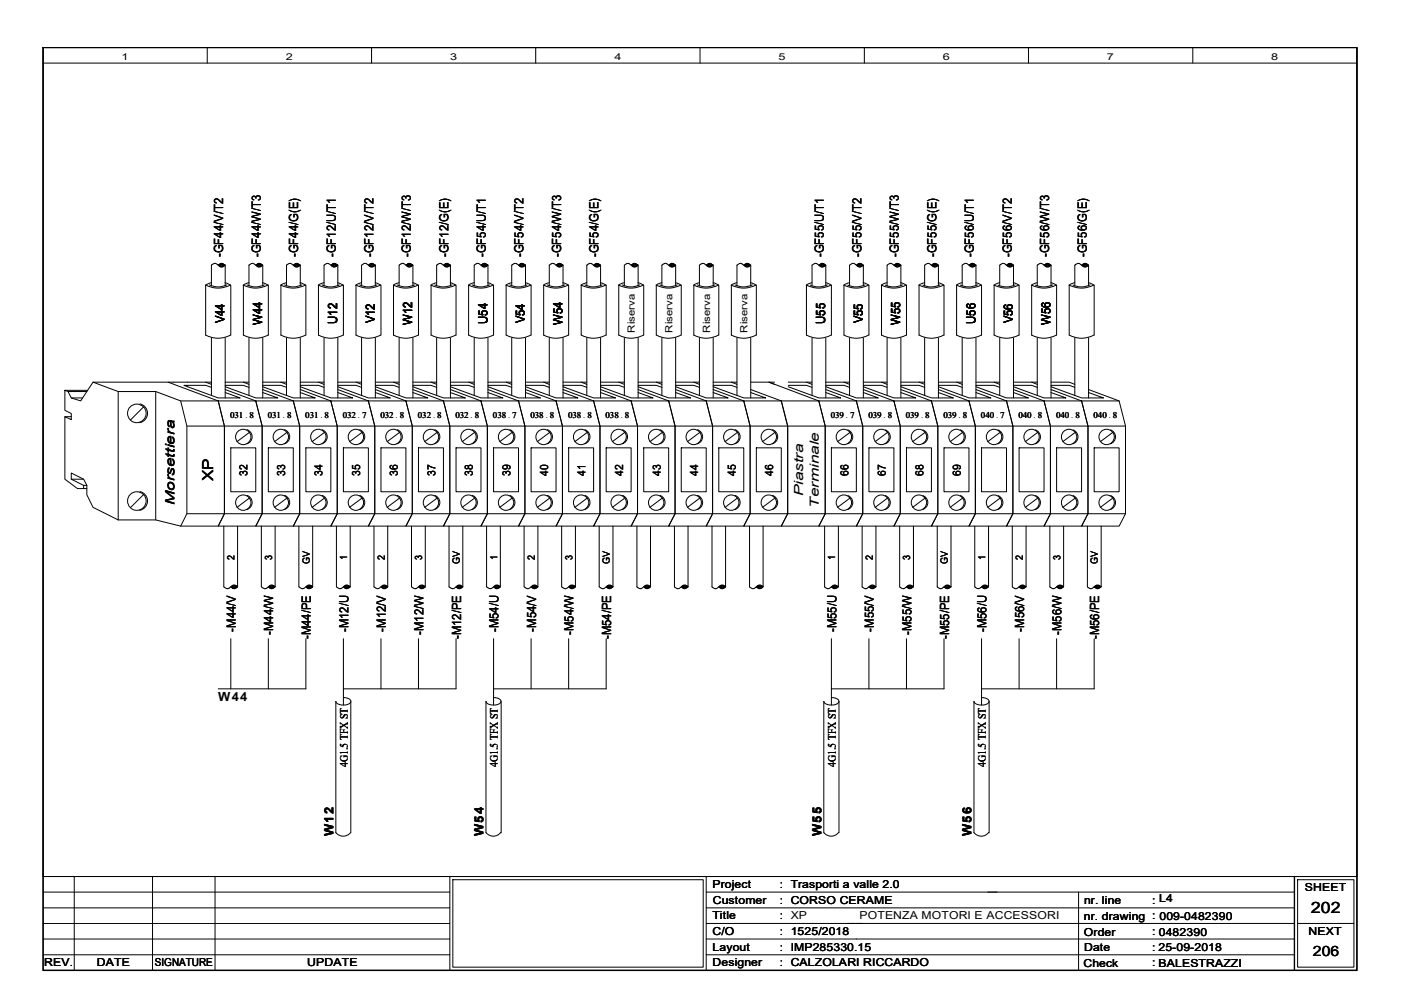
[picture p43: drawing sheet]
<svg xmlns="http://www.w3.org/2000/svg" width="297mm" height="210mm" viewBox="0 0 297 210" stroke-linecap="round" stroke-linejoin="round" font-family="sans-serif">
<defs><g id="words">
<text font-size="3.3" x="278" y="193.5">202</text>
<text font-size="3.2" x="45.2" y="102" transform="rotate(-90 45.2 102)">XP</text>
<text font-size="3" x="278.3" y="202.6">206</text>
<g font-size="2.7">
<text x="47.3" y="54.5" transform="rotate(-90 47.3 54.5)">-GF44/V/T2</text>
<text x="55.3" y="54.5" transform="rotate(-90 55.3 54.5)">-GF44/W/T3</text>
<text x="63.2" y="54.5" transform="rotate(-90 63.2 54.5)">-GF44/G(E)</text>
<text x="71.2" y="54.5" transform="rotate(-90 71.2 54.5)">-GF12/U/T1</text>
<text x="79.2" y="54.5" transform="rotate(-90 79.2 54.5)">-GF12/V/T2</text>
<text x="87.1" y="54.5" transform="rotate(-90 87.1 54.5)">-GF12/W/T3</text>
<text x="95.1" y="54.5" transform="rotate(-90 95.1 54.5)">-GF12/G(E)</text>
<text x="103" y="54.5" transform="rotate(-90 103 54.5)">-GF54/U/T1</text>
<text x="111" y="54.5" transform="rotate(-90 111 54.5)">-GF54/V/T2</text>
<text x="119" y="54.5" transform="rotate(-90 119 54.5)">-GF54/W/T3</text>
<text x="126.9" y="54.5" transform="rotate(-90 126.9 54.5)">-GF54/G(E)</text>
<text x="174.7" y="54.5" transform="rotate(-90 174.7 54.5)">-GF55/U/T1</text>
<text x="182.6" y="54.5" transform="rotate(-90 182.6 54.5)">-GF55/V/T2</text>
<text x="190.6" y="54.5" transform="rotate(-90 190.6 54.5)">-GF55/W/T3</text>
<text x="198.5" y="54.5" transform="rotate(-90 198.5 54.5)">-GF55/G(E)</text>
<text x="206.5" y="54.5" transform="rotate(-90 206.5 54.5)">-GF56/U/T1</text>
<text x="214.5" y="54.5" transform="rotate(-90 214.5 54.5)">-GF56/V/T2</text>
<text x="222.5" y="54.5" transform="rotate(-90 222.5 54.5)">-GF56/W/T3</text>
<text x="230.4" y="54.5" transform="rotate(-90 230.4 54.5)">-GF56/G(E)</text>
<text x="47.6" y="68.6" transform="rotate(-90 47.6 68.6)">V44</text>
<text x="55.6" y="68.9" transform="rotate(-90 55.6 68.9)">W44</text>
<text x="71.5" y="68.7" transform="rotate(-90 71.5 68.7)">U12</text>
<text x="79.5" y="68.6" transform="rotate(-90 79.5 68.6)">V12</text>
<text x="87.4" y="68.9" transform="rotate(-90 87.4 68.9)">W12</text>
<text x="103.3" y="68.7" transform="rotate(-90 103.3 68.7)">U54</text>
<text x="111.3" y="68.6" transform="rotate(-90 111.3 68.6)">V54</text>
<text x="119.2" y="68.9" transform="rotate(-90 119.2 68.9)">W54</text>
<text x="175" y="68.7" transform="rotate(-90 175 68.7)">U55</text>
<text x="182.9" y="68.6" transform="rotate(-90 182.9 68.6)">V55</text>
<text x="190.9" y="68.9" transform="rotate(-90 190.9 68.9)">W55</text>
<text x="206.8" y="68.7" transform="rotate(-90 206.8 68.7)">U56</text>
<text x="214.8" y="68.6" transform="rotate(-90 214.8 68.6)">V56</text>
<text x="222.7" y="68.9" transform="rotate(-90 222.7 68.9)">W56</text>
<text x="37" y="107.1" transform="rotate(-90 37 107.1)">Morsettiera</text>
<text x="170.3" y="105.2" transform="rotate(-90 170.3 105.2)">Piastra</text>
<text x="173.6" y="107.7" transform="rotate(-90 173.6 107.7)">Terminale</text>
<text x="50" y="133.9" transform="rotate(-90 50 133.9)">-M44/V</text>
<text x="58" y="134.6" transform="rotate(-90 58 134.6)">-M44/W</text>
<text x="65.9" y="135.5" transform="rotate(-90 65.9 135.5)">-M44/PE</text>
<text x="73.9" y="134" transform="rotate(-90 73.9 134)">-M12/U</text>
<text x="81.8" y="133.9" transform="rotate(-90 81.8 133.9)">-M12/V</text>
<text x="89.8" y="134.6" transform="rotate(-90 89.8 134.6)">-M12/W</text>
<text x="97.7" y="135.5" transform="rotate(-90 97.7 135.5)">-M12/PE</text>
<text x="105.7" y="134" transform="rotate(-90 105.7 134)">-M54/U</text>
<text x="113.7" y="133.9" transform="rotate(-90 113.7 133.9)">-M54/V</text>
<text x="121.6" y="134.6" transform="rotate(-90 121.6 134.6)">-M54/W</text>
<text x="129.6" y="135.5" transform="rotate(-90 129.6 135.5)">-M54/PE</text>
<text x="177.3" y="134" transform="rotate(-90 177.3 134)">-M55/U</text>
<text x="185.3" y="133.9" transform="rotate(-90 185.3 133.9)">-M55/V</text>
<text x="193.2" y="134.6" transform="rotate(-90 193.2 134.6)">-M55/W</text>
<text x="201.2" y="135.5" transform="rotate(-90 201.2 135.5)">-M55/PE</text>
<text x="209.2" y="134" transform="rotate(-90 209.2 134)">-M56/U</text>
<text x="217.1" y="133.9" transform="rotate(-90 217.1 133.9)">-M56/V</text>
<text x="225.1" y="134.6" transform="rotate(-90 225.1 134.6)">-M56/W</text>
<text x="233" y="135.5" transform="rotate(-90 233 135.5)">-M56/PE</text>
<text x="46.3" y="148.7">W44</text>
<text x="70.7" y="177.3" transform="rotate(-90 70.7 177.3)">W12</text>
<text x="102.5" y="177.3" transform="rotate(-90 102.5 177.3)">W54</text>
<text x="174.2" y="177.3" transform="rotate(-90 174.2 177.3)">W55</text>
<text x="206" y="177.3" transform="rotate(-90 206 177.3)">W56</text>
</g>
<g font-size="2.4">
<text x="52.5" y="100.8" transform="rotate(-90 52.5 100.8)">32</text>
<text x="60.4" y="100.8" transform="rotate(-90 60.4 100.8)">33</text>
<text x="68.4" y="100.8" transform="rotate(-90 68.4 100.8)">34</text>
<text x="76.4" y="100.8" transform="rotate(-90 76.4 100.8)">35</text>
<text x="84.3" y="100.8" transform="rotate(-90 84.3 100.8)">36</text>
<text x="92.3" y="100.8" transform="rotate(-90 92.3 100.8)">37</text>
<text x="100.3" y="100.8" transform="rotate(-90 100.3 100.8)">38</text>
<text x="108.2" y="100.8" transform="rotate(-90 108.2 100.8)">39</text>
<text x="116.2" y="100.8" transform="rotate(-90 116.2 100.8)">40</text>
<text x="124.2" y="100.8" transform="rotate(-90 124.2 100.8)">41</text>
<text x="132.1" y="100.8" transform="rotate(-90 132.1 100.8)">42</text>
<text x="140.1" y="100.8" transform="rotate(-90 140.1 100.8)">43</text>
<text x="148" y="100.8" transform="rotate(-90 148 100.8)">44</text>
<text x="156" y="100.8" transform="rotate(-90 156 100.8)">45</text>
<text x="164" y="100.8" transform="rotate(-90 164 100.8)">46</text>
<text x="179.9" y="100.8" transform="rotate(-90 179.9 100.8)">66</text>
<text x="187.8" y="100.8" transform="rotate(-90 187.8 100.8)">67</text>
<text x="195.8" y="100.8" transform="rotate(-90 195.8 100.8)">68</text>
<text x="203.7" y="100.8" transform="rotate(-90 203.7 100.8)">69</text>
<text x="73.7" y="162.6" transform="rotate(-90 73.7 162.6)">4G1.5 TFX ST</text>
<text x="105.6" y="162.6" transform="rotate(-90 105.6 162.6)">4G1.5 TFX ST</text>
<text x="177.2" y="162.6" transform="rotate(-90 177.2 162.6)">4G1.5 TFX ST</text>
<text x="209" y="162.6" transform="rotate(-90 209 162.6)">4G1.5 TFX ST</text>
</g>
<g font-size="2.3">
<text x="151.1" y="188.3">Project</text>
<text x="151.1" y="191.7">Customer</text>
<text x="165.4" y="188.3">: Trasporti a valle 2.0</text>
<text x="165.4" y="191.6">: CORSO CERAME</text>
<text x="229.9" y="191.6">nr. line</text>
<text x="244.3" y="191.6">: L4</text>
<text x="276.6" y="188.9">SHEET</text>
<text x="151.1" y="194.9">Title</text>
<text x="165.4" y="194.9">: XP</text>
<text x="182.2" y="194.9">POTENZA MOTORI E ACCESSORI</text>
<text x="229.8" y="195">nr. drawing : 009-0482390</text>
<text x="151.1" y="198.3">C/O</text>
<text x="151.1" y="201.6">Layout</text>
<text x="165.4" y="198.3">: 1525/2018</text>
<text x="165.4" y="201.6">: IMP285330.15</text>
<text x="229.8" y="198.5">Order</text>
<text x="229.9" y="201.5">Date</text>
<text x="244.3" y="198.3">: 0482390</text>
<text x="244.3" y="201.6">: 25-09-2018</text>
<text x="277.4" y="198.2">NEXT</text>
<text x="9.4" y="204.9">REV.</text>
<text x="20.5" y="204.9">DATE</text>
<text x="32.8" y="204.9">SIGNATURE</text>
<text x="65.1" y="204.9">UPDATE</text>
<text x="151.1" y="204.9">Designer</text>
<text x="165.4" y="204.9">: CALZOLARI RICCARDO</text>
<text x="229.7" y="204.9">Check</text>
<text x="244.3" y="204.9">: BALESTRAZZI</text>
<text x="245.6" y="204.9">BALESTRAZZI</text>
</g>
<g font-size="2.1">
<text x="134.6" y="70.5" transform="rotate(-90 134.6 70.5)">Riserva</text>
<text x="142.6" y="70.5" transform="rotate(-90 142.6 70.5)">Riserva</text>
<text x="150.5" y="70.5" transform="rotate(-90 150.5 70.5)">Riserva</text>
<text x="158.5" y="70.5" transform="rotate(-90 158.5 70.5)">Riserva</text>
<text x="49.7" y="118.7" transform="rotate(-90 49.7 118.7)">2</text>
<text x="57.7" y="118.7" transform="rotate(-90 57.7 118.7)">3</text>
<text x="65.7" y="119.6" transform="rotate(-90 65.7 119.6)">GV</text>
<text x="73.6" y="118.7" transform="rotate(-90 73.6 118.7)">1</text>
<text x="81.6" y="118.7" transform="rotate(-90 81.6 118.7)">2</text>
<text x="89.5" y="118.7" transform="rotate(-90 89.5 118.7)">3</text>
<text x="97.5" y="119.6" transform="rotate(-90 97.5 119.6)">GV</text>
<text x="105.4" y="118.7" transform="rotate(-90 105.4 118.7)">1</text>
<text x="113.4" y="118.7" transform="rotate(-90 113.4 118.7)">2</text>
<text x="121.4" y="118.7" transform="rotate(-90 121.4 118.7)">3</text>
<text x="129.3" y="119.6" transform="rotate(-90 129.3 119.6)">GV</text>
<text x="177.1" y="118.7" transform="rotate(-90 177.1 118.7)">1</text>
<text x="185" y="118.7" transform="rotate(-90 185 118.7)">2</text>
<text x="193" y="118.7" transform="rotate(-90 193 118.7)">3</text>
<text x="201" y="119.6" transform="rotate(-90 201 119.6)">GV</text>
<text x="208.9" y="118.7" transform="rotate(-90 208.9 118.7)">1</text>
<text x="216.9" y="118.7" transform="rotate(-90 216.9 118.7)">2</text>
<text x="224.8" y="118.7" transform="rotate(-90 224.8 118.7)">3</text>
<text x="232.8" y="119.6" transform="rotate(-90 232.8 119.6)">GV</text>
</g>
<g font-size="2">
<text x="25.8" y="12.7">1</text>
<text x="60.6" y="12.7">2</text>
<text x="95.4" y="12.7">3</text>
<text x="130.3" y="12.7">4</text>
<text x="165.1" y="12.7">5</text>
<text x="199.9" y="12.7">6</text>
<text x="234.7" y="12.7">7</text>
<text x="269.5" y="12.7">8</text>
</g>
<g font-size="1.9">
<text x="48.8" y="88.6">031 8</text>
<text x="56.8" y="88.6">031 8</text>
<text x="64.7" y="88.6">031 8</text>
<text x="72.7" y="88.6">032 7</text>
<text x="80.6" y="88.6">032 8</text>
<text x="88.6" y="88.6">032 8</text>
<text x="96.6" y="88.6">032 8</text>
<text x="104.5" y="88.6">038 7</text>
<text x="112.5" y="88.6">038 8</text>
<text x="120.4" y="88.6">038 8</text>
<text x="128.4" y="88.6">038 8</text>
<text x="176.1" y="88.6">039 7</text>
<text x="184.1" y="88.6">039 8</text>
<text x="192.1" y="88.6">039 8</text>
<text x="200" y="88.6">039 8</text>
<text x="208" y="88.6">040 7</text>
<text x="215.9" y="88.6">040 8</text>
<text x="223.9" y="88.6">040 8</text>
<text x="231.9" y="88.6">040 8</text>
</g>
<g font-size="1.8">
<text x="52" y="88.6">.</text>
<text x="60" y="88.6">.</text>
<text x="67.9" y="88.6">.</text>
<text x="75.9" y="88.6">.</text>
<text x="83.9" y="88.6">.</text>
<text x="91.8" y="88.6">.</text>
<text x="99.8" y="88.6">.</text>
<text x="107.7" y="88.6">.</text>
<text x="115.7" y="88.6">.</text>
<text x="123.7" y="88.6">.</text>
<text x="131.6" y="88.6">.</text>
<text x="179.4" y="88.6">.</text>
<text x="187.3" y="88.6">.</text>
<text x="195.3" y="88.6">.</text>
<text x="203.2" y="88.6">.</text>
<text x="211.2" y="88.6">.</text>
<text x="219.2" y="88.6">.</text>
<text x="227.1" y="88.6">.</text>
<text x="235.1" y="88.6">.</text>
</g>
</g></defs>
<path d="M9.1 10.1h278.6v195.6h-278.6zM274.4 185.8v19.9" fill="none" stroke="#000" stroke-width=".3"/>
<g fill="none" stroke="#000" stroke-width=".21">
<path d="M9.1 185.8h278.6M9.1 195.8h86.3M9.1 199.1h86.3M9.1 192.5h86.3M9.1 189.1h86.3M15.7 185.8v19.9M32.3 185.8v19.9M45.6 185.8v19.9M95.4 185.8v19.9M96 186.5h53.1v18.6h-53.1zM149.7 185.8v19.9M149.7 195.8h124.7"/>
<path d="M149.7 199.1h124.7M149.7 192.5h124.7M149.7 189.1h124.7M228.7 189.1v16.6M275.1 186.5h12v18.6h-12zM275.1 195.8h12M9.1 202.4h86.3M149.7 202.4h124.7"/>
</g>
<g fill="#fff">
<path d="M181.8 192.9h43.3v2.5h-43.3z" fill-rule="evenodd"/>
<path d="M181.8 192.9h43.3v2.5h-43.3z" fill-rule="evenodd"/>
<path d="M181.8 192.9h43.3v2.5h-43.3z" fill-rule="evenodd"/>
</g>
<g fill="none" stroke="#000" stroke-width=".21">
<path d="M9.1 10.1h278.6v195.6h-278.6zM9.1 10.1h278.6v175.7h-278.6zM9.1 13.4h278.6M43.9 10.1v3.3M78.8 10.1v3.3M113.6 10.1v3.3M148.4 10.1v3.3M183.3 10.1v3.3M218.1 10.1v3.3M252.9 10.1v3.3M44.8 59.9l-1.2 .6v10.6M46.3 56.2l.6-.4 .8 .4"/>
<path d="M46.4 56.2l.4-.2h.4a.26 .26 0 0 1 .4 .3 .26 .26 0 0 1-.4 .2h-.6zM46.6 56.2l.5-.1a.18 .18 0 0 1 .2 0 .18 .18 0 0 1 0 .2h-.7zM46.7 56.2h.6M47.7 59.9l1.2 .6M47.7 56.2l-.6 .4h-.4l-1-.8-.9 .4v4.4M47.7 56.2v4.4M52.8 59.9l-1.2 .6M54.2 56.2l.6-.4 .9 .4M54.4 56.2l.4-.2h.4a.26 .26 0 0 1 .3 .3 .26 .26 0 0 1-.3 .2h-.6zM54.5 56.2l.5-.1a.18 .18 0 0 1 .3 0 .18 .18 0 0 1 0 .2h-.7zM54.6 56.2h.7M55.7 59.9l1.2 .6v10.6"/>
<path d="M55.7 56.2l-.7 .4h-.3l-1.1-.8-.8 .4v4.4M55.7 56.2v4.4M60.7 59.9l-1.2 .6M62.2 56.2l.6-.4 .9 .4M62.3 56.2l.8-.2 .4 .3-.3 .2h-.5l-.3-.1zM62.5 56.2l.5-.1a.18 .18 0 0 1 .2 0 .18 .18 0 0 1 0 .2h-.6zM62.6 56.2h.6M63.6 59.9l1.2 .6 .1 10.6M63.7 56.2l-.7 .4h-.4l-1-.8-.9 .4v4.4M63.7 56.2v4.4M68.7 59.9l-1.2 .6M70.1 56.2l.6-.4 .9 .4"/>
<path d="M70.3 56.1l.4-.1 .6 .1a.17 .17 0 0 1 .2 .2 .17 .17 0 0 1-.3 .1l-.7 .1-.2-.2zM70.4 56.2l.8-.1a.26 .26 0 0 1-.1 .3 .26 .26 0 0 1-.3 0l-.4-.1zM70.6 56.2h.6M71.6 59.9l1.2 .6M71.6 56.2l-.7 .4h-.3l-1-.8-.9 .4v4.4M71.6 56.2v4.4M76.7 59.9l-1.3 .6M78.1 56.2l.6-.4 .9 .4M78.3 56.1l.7-.1 .5 .3-.3 .2h-.5l-.4-.2zM78.4 56.2l.8-.1a.26 .26 0 0 1-.1 .3 .26 .26 0 0 1-.3 0l-.4-.1zM78.5 56.2h.7M79.5 59.9l1.2 .6"/>
<path d="M79.6 56.2l-.7 .4h-.3l-1.1-.8-.8 .4v4.4M79.6 56.2v4.4M84.6 59.9l-1.2 .6M86.1 56.2l.6-.4 .8 .4M86.2 56.1l.4-.1 .6 .1a.17 .17 0 0 1 .2 .2 .17 .17 0 0 1-.2 .1l-.8 .1-.2-.2zM86.4 56.2l.8-.1a.26 .26 0 0 1-.2 .3 .26 .26 0 0 1-.3 0l-.3-.1zM86.5 56.2h.6M87.5 59.9l1.2 .6M87.5 56.2l-.6 .4h-.4l-1-.8-.9 .4v4.4M87.5 56.2v4.4M92.6 59.9l-1.2 .6M94 56.2l.6-.4 .9 .4"/>
<path d="M94.2 56.1l.4-.1 .6 .1a.17 .17 0 0 1 .1 .2 .17 .17 0 0 1-.2 .1l-.7 .1-.2-.2zM94.3 56.2l.8-.1a.26 .26 0 0 1-.1 .3 .26 .26 0 0 1-.3 0l-.4-.1zM94.4 56.2h.7M95.5 59.9l1.1 .6M95.5 56.2l-.7 .4h-.3l-1.1-.8-.8 .4v4.4M95.5 56.2v4.4M100.5 59.9l-1.2 .6M102 56.2l.6-.4 .9 .4M102.1 56.1l.4-.1 .7 .1a.17 .17 0 0 1 .1 .2 .17 .17 0 0 1-.2 .1l-.7 .1-.3-.2zM102.3 56.2l.8-.1a.26 .26 0 0 1-.1 .3 .26 .26 0 0 1-.3 0l-.4-.1zM102.4 56.2h.6M103.4 59.9l1.2 .6"/>
<path d="M103.5 56.2l-.7 .4h-.4l-1-.8-.9 .4v4.4M103.5 56.2v4.4M108.5 59.9l-1.2 .6M109.9 56.2l.6-.4 .9 .4M110.1 56.2l.4-.2h.4a.28 .28 0 0 1 .4 .2 .28 .28 0 0 1-.4 .3h-.6zM110.2 56.2l.8-.1a.26 .26 0 0 1-.1 .3 .26 .26 0 0 1-.3 0l-.4-.1zM110.4 56.2h.6M111.4 59.9l1.2 .6v10.6M111.4 56.2l-.7 .4h-.3l-1.1-.8-.8 .4v4.4M111.4 56.2v4.4M116.5 59.9l-1.3 .6M117.9 56.2l.6-.4 .9 .4"/>
<path d="M118.1 56.2l.3-.2h.4a.28 .28 0 0 1 .5 .2 .29 .29 0 0 1-.5 .3h-.5zM118.2 56.2l.8-.1a.26 .26 0 0 1-.1 .3 .26 .26 0 0 1-.3 0l-.4-.1zM118.3 56.2h.7M119.3 59.9l1.2 .6M119.4 56.2l-.7 .4-.6-.1-.8-.7-.8 .4v4.4M119.4 56.2v4.4M124.4 59.9l-1.2 .6M125.9 56.2l.5-.4 .9 .4M126 56.2l.4-.2h.4a.28 .28 0 0 1 .4 .2 .28 .28 0 0 1-.4 .3h-.6zM126.1 56.2l.8-.1a.18 .18 0 0 1 0 .3 .18 .18 0 0 1-.2 0l-.5-.1zM126.3 56.2h.6M127.3 59.9l1.2 .6"/>
<path d="M127.3 56.2l-.6 .4-.6-.1-.8-.7-.9 .4v4.4M127.3 56.2v4.4M132.4 59.9l-1.3 .6M133.8 56.2l.6-.4 .9 .4M134 56.2l.4-.2h.3a.28 .28 0 0 1 .5 .2 .29 .29 0 0 1-.5 .3h-.5zM134.1 56.2l.8-.1a.18 .18 0 0 1 0 .3 .18 .18 0 0 1-.2 0l-.5-.1zM134.2 56.2h.7M135.3 59.9l1.1 .6M135.3 56.2l-.7 .4-.5-.1-.9-.7-.8 .4v4.4M135.3 56.2v4.4M140.3 59.9l-1.2 .6M141.8 56.2l.6-.4 .3 .1 .6 .3"/>
<path d="M141.9 56.2l.4-.2h.4a.28 .28 0 0 1 .4 .2 .28 .28 0 0 1-.4 .3h-.5zM142.1 56.2l.8-.1a.18 .18 0 0 1 0 .3 .18 .18 0 0 1-.3 0l-.4-.1zM142.2 56.2h.6M143.2 59.9l1.2 .6M143.3 56.2l-.7 .4-.5-.1-.9-.7-.9 .4v4.4M143.3 56.2v4.4M148.3 59.9l-1.2 .6M149.7 56.2l.6-.4 .4 .1 .5 .3M149.9 56.1l.4-.1h.4a.28 .28 0 0 1 .4 .2 .28 .28 0 0 1-.4 .3h-.6l-.2-.3zM150 56.2l.8-.1a.18 .18 0 0 1 0 .3 .18 .18 0 0 1-.2 0l-.5-.1zM150.2 56.2h.6M151.2 59.9l1.2 .6"/>
<path d="M151.2 56.2l-.7 .4-.4-.1-1-.7-.8 .4v4.4M151.2 56.2v4.4M156.2 59.9l-1.2 .6M157.7 56.2l.6-.4 .4 .1 .5 .3M157.9 56.1l.3-.1h.4a.28 .28 0 0 1 .4 .2 .28 .28 0 0 1-.4 .3h-.5l-.3-.3zM158 56.2l.8-.1a.18 .18 0 0 1 0 .3 .18 .18 0 0 1-.3 0l-.4-.1zM158.1 56.2h.6M159.1 59.9l1.2 .6M159.2 56.2l-.7 .4-.5-.1-.9-.7-.9 .4v4.4M159.2 56.2v4.4M172.2 59.9l-1.3 .6M173.6 56.2l.6-.4 .4 .1 .5 .3"/>
<path d="M173.8 56.1l.4-.1h.3a.28 .28 0 0 1 .5 .2 .29 .29 0 0 1-.5 .3h-.5l-.2-.2zM173.9 56.2l.8-.1a.18 .18 0 0 1 0 .3 .18 .18 0 0 1-.2 0l-.5-.1zM174 56.2h.7M175 59.9l1.2 .6M175.1 56.2l-.6 .4-.6-.1-.9-.7-.8 .4v4.4M175.1 56.2v4.4M180.1 59.9l-1.2 .6M181.6 56.2l.6-.4 .3 .1 .5 .3M181.8 56.1l.3-.1h.4a.28 .28 0 0 1 .4 .2 .28 .28 0 0 1-.4 .3h-.6l-.2-.2zM181.9 56.2l.8-.1a.18 .18 0 0 1 0 .3 .18 .18 0 0 1-.3 0l-.5-.1zM182 56.2h.6M183 59.9l1.2 .6"/>
<path d="M183 56.2l-.6 .4-.5-.1-.9-.7-.9 .4v4.4M183 56.2v4.4M188.1 59.9l-1.2 .6M189.5 56.2l.6-.4 .4 .1 .5 .3M189.7 56.1l.4-.1h.4a.28 .28 0 0 1 .4 .2 .28 .28 0 0 1-.4 .3h-.6l-.2-.2zM189.8 56.2l.8-.1a.18 .18 0 0 1 0 .3 .18 .18 0 0 1-.2 0l-.5-.1zM189.9 56.2h.7M191 59.9l1.1 .6M191 56.2l-.6 .4-.5-.1-1-.7-.8 .4v4.4M191 56.2v4.4M196 59.9l-1.2 .6M197.5 56.2l.6-.4 .4 .1 .5 .3"/>
<path d="M197.7 56.2l.2-.2h.5a.28 .28 0 0 1 .4 .2 .28 .28 0 0 1-.4 .3h-.5zM197.8 56.2l.8-.1a.18 .18 0 0 1 0 .3 .18 .18 0 0 1-.3 0l-.4-.1zM197.9 56.2h.6M198.9 59.9l1.2 .6M199 56.2l-.7 .4-.5-.1-.9-.7-.9 .4v4.4M199 56.2v4.4M204 59.9l-1.2 .6M205.4 56.2l.6-.4 .4 .1 .5 .3M205.6 56.2l.4-.2h.4a.28 .28 0 0 1 .4 .2 .28 .28 0 0 1-.4 .3l-.7-.1zM205.7 56.2l.8-.1a.18 .18 0 0 1 0 .3 .18 .18 0 0 1-.2 0l-.5-.1zM205.9 56.2h.6M206.9 59.9l1.2 .6"/>
<path d="M206.9 56.2l-.6 .4-.5-.1-1-.7-.8 .4v4.4M206.9 56.2v4.4M212 59.9l-1.3 .6M213.4 56.2l.6-.4 .4 .1 .5 .3M213.6 56.2l.4-.2h.4a.26 .26 0 0 1 .3 .3 .26 .26 0 0 1-.4 .2l-.6-.1zM213.7 56.2l.8-.1a.18 .18 0 0 1 0 .3 .18 .18 0 0 1-.3 0l-.4-.1zM213.8 56.2h.7M214.8 59.9l1.2 .6 .1 10.6M214.9 56.2l-.7 .4-.5-.1-.9-.7-.8 .4v4.4M214.9 56.2v4.4M219.9 59.9l-1.2 .6M221.4 56.2l.6-.4 .3 .1 .5 .3"/>
<path d="M221.7 56h.7a.26 .26 0 0 1 .3 .3 .26 .26 0 0 1-.4 .2h-.2a.32 .32 0 0 1-.4 0 .32 .32 0 0 1 0-.5zM221.7 56.2l.8-.1a.18 .18 0 0 1 0 .3 .18 .18 0 0 1-.3 0l-.5-.1zM221.8 56.2h.7M222.8 59.9l1.2 .6v10.6M222.8 56.2l-.6 .4-.5-.1-.9-.7-.4 .1-.5 .3v4.4M222.8 56.2v4.4M227.9 59.9l-1.3 .6M229.3 56.2l.6-.4 .4 .1 .5 .3M229.5 56.2l.4-.2h.4a.26 .26 0 0 1 .4 .3 .27 .27 0 0 1-.5 .2l-.6-.1zM229.6 56.2l.6-.1 .3 .2-.6 .1zM229.7 56.2h.7M230.8 59.9l1.1 .6"/>
<path d="M230.8 56.2l-.6 .4-.5-.1-.9-.7-.4 .1-.5 .3v4.4M230.8 56.2v4.4M43.6 60.4a5.5 5.5 0 0 0 5.3 0M43.6 71a5.5 5.5 0 0 0 5.3 0M44.4 60.4a4.2 4.2 0 0 0 3.7 0M44.8 71.6v12.2M47.7 71.6v12.8M48.9 60.5v10.6M51.6 71a5.4 5.4 0 0 0 5.3 0M52.4 60.4a4.2 4.2 0 0 0 3.6 0M52.8 71.6v12.2M55.7 71.6v12.8"/>
<path d="M56.9 60.4a5.6 5.6 0 0 1-5.3 .1v10.6M59.6 71a5.4 5.4 0 0 0 5.2 0M60.3 60.4a4.2 4.2 0 0 0 3.7 0M60.7 71.6v12.2M63.7 71.6v12.8M64.8 60.4a5.6 5.6 0 0 1-5.2 .1v10.6M67.5 71a5.4 5.4 0 0 0 5.3 0M68.3 60.4a4.2 4.2 0 0 0 3.7 0M68.7 71.6v12.2M71.6 71.6v12.8M72.8 60.4a5.6 5.6 0 0 1-5.3 .1v10.6M72.8 60.5v10.6"/>
<path d="M75.5 71a5.4 5.4 0 0 0 5.2 0M76.2 60.4a4.2 4.2 0 0 0 3.7 0M76.7 71.6v12.2M79.6 71.6v12.8M80.7 60.4a5.6 5.6 0 0 1-5.2 .1v10.6M80.8 60.5v10.6M83.4 71a5.4 5.4 0 0 0 5.3 0M84.2 60.4a4.2 4.2 0 0 0 3.7 0M84.6 71.6v12.2M87.5 71.6v12.8M88.7 60.4a5.6 5.6 0 0 1-5.3 .1v10.6M88.7 60.5v10.6"/>
<path d="M91.4 71a5.4 5.4 0 0 0 5.2 0M92.2 60.4a4.2 4.2 0 0 0 3.6 0M92.6 71.6v12.2M95.5 71.6v12.8M96.6 60.4a5.6 5.6 0 0 1-5.2 .1v10.6M96.7 60.5v10.6M99.4 71a5.4 5.4 0 0 0 5.2 0M99.4 60.5v10.6M100.1 60.4a4.2 4.2 0 0 0 3.7 0M100.5 71.6v12.2M103.5 71.6v12.8M104.6 60.4a5.6 5.6 0 0 1-5.2 .1"/>
<path d="M104.6 60.5v10.6M107.3 71a5.4 5.4 0 0 0 5.3 0M108.1 60.4a4.2 4.2 0 0 0 3.7 0M108.5 71.6v12.2M111.4 71.6v12.8M112.6 60.4a5.6 5.6 0 0 1-5.3 .1v10.6M115.3 71a5.4 5.4 0 0 0 5.2 0M116 60.4a4.2 4.2 0 0 0 3.7 0M116.5 71.6v12.2M119.4 71.6v12.8M120.5 60.4a5.6 5.6 0 0 1-5.2 .1v10.6M120.6 60.5v10.6"/>
<path d="M123.2 71a5.4 5.4 0 0 0 5.3 0M124 60.4a4.2 4.2 0 0 0 3.7 0M124.4 71.6v12.2M127.3 71.6v12.8M128.5 60.4a5.6 5.6 0 0 1-5.3 .1v10.6M128.5 60.5v10.6M131.2 71a5.4 5.4 0 0 0 5.2 0M131.9 60.4a4.2 4.2 0 0 0 3.7 0M132.4 71.6v12.2M135.3 71.6v12.8M136.4 60.4a5.6 5.6 0 0 1-5.2 .1v10.6M136.5 60.5v10.6"/>
<path d="M139.1 71a5.4 5.4 0 0 0 5.3 0M139.9 60.4a4.2 4.2 0 0 0 3.7 0M140.3 71.6v12.2M143.3 71.6v12.8M144.4 60.4a5.6 5.6 0 0 1-5.3 .1v10.6M144.4 60.5v10.6M147.1 71a5.4 5.4 0 0 0 5.3 0M147.1 60.5v10.6M147.9 60.4a4.2 4.2 0 0 0 3.6 0M148.3 71.6v12.2M151.2 71.6v12.8M152.4 60.4a5.6 5.6 0 0 1-5.3 .1"/>
<path d="M152.4 60.5v10.6M155.1 71a5.4 5.4 0 0 0 5.2 0M155.1 60.5v10.6M155.8 60.4a4.2 4.2 0 0 0 3.7 0M156.2 71.6v12.2M159.2 71.6v12.8M160.3 60.4a5.6 5.6 0 0 1-5.2 .1M160.4 60.5v10.6M171 71a5.4 5.4 0 0 0 5.2 0M172.2 71.6v12.2M175.1 71.6v12.8M175.4 60.4a4.3 4.3 0 0 1-3.6 .1"/>
<path d="M176.2 60.4a5.6 5.6 0 0 1-5.2 .1v10.6M176.3 60.5v10.6M178.9 71a5.4 5.4 0 0 0 5.3 0M180.1 71.6v12.2M183 71.6v12.8M183.4 60.4a4.3 4.3 0 0 1-3.7 .1M184.2 60.4a5.6 5.6 0 0 1-5.3 .1v10.6M184.2 60.5v10.6M186.9 71a5.4 5.4 0 0 0 5.2 0M188.1 71.6v12.2M191 71.6v12.8M191.3 60.4a4.3 4.3 0 0 1-3.6 .1"/>
<path d="M192.1 60.4a5.6 5.6 0 0 1-5.2 .1v10.6M192.2 60.5v10.6M194.9 71a5.4 5.4 0 0 0 5.2 0M196 71.6v12.2M199 71.6v12.8M199.3 60.4a4.3 4.3 0 0 1-3.6 .1M200.1 60.4a5.6 5.6 0 0 1-5.2 .1v10.6M200.1 60.5v10.6M202.8 71a5.4 5.4 0 0 0 5.3 0M202.8 60.5v10.6M204 71.6v12.2M206.9 71.6v12.8"/>
<path d="M207.3 60.4a4.3 4.3 0 0 1-3.7 .1M208.1 60.4a5.6 5.6 0 0 1-5.3 .1M208.1 60.5v10.6M210.8 71a5.4 5.4 0 0 0 5.2 0M212 71.6v12.2M214.9 71.6v12.8M215.2 60.4a4.3 4.3 0 0 1-3.6 .1M216 60.4a5.6 5.6 0 0 1-5.2 .1v10.6M218.7 71a5.4 5.4 0 0 0 5.3 0M219.9 71.6v12.2M222.8 71.6v12.8M223.2 60.4a4.3 4.3 0 0 1-3.7 .1"/>
<path d="M224 60.4a5.6 5.6 0 0 1-5.3 .1v10.6M226.7 71a5.4 5.4 0 0 0 5.2 0M227.9 71.6v12.2M230.8 71.6v12.8M231.1 60.4a4.3 4.3 0 0 1-3.6 .1M231.9 60.4a5.6 5.6 0 0 1-5.2 .1v10.6M232 60.5v10.6M13.8 82.8l.6 .2 .7 1.4 2 .6 2.6-4h15.9l10.7 4 1.3 5.3v18.6l-1.3 2.6h-8l-5.3-1.3h-7.9l-5.4-2.6-1.3-2.7v-2l-.7-1.3-2.6-1.3v1.3l2.6 1.3v.7h-1.3l-2.6-2v-13.3l1.3 .7v-1.3l-1.3-.7zM13.8 88.3h1.3M13.8 82.8h4.7M14.4 83h4M15.1 84.4h2.4"/>
<path d="M19.7 81l5.4 2h7.9l5.3 2 1.3 5.3v18.6l-1.3 2.6M25.1 83v27.2M29.7 85.6a2.03 2.03 0 0 1 1.6 2 2.03 2.03 0 0 1-1.7 2M30.4 86.3l-2.8 2.8M33 83v27.2M35.6 81h8l1.2 .5M38.3 85h8M39.6 90.3h199M43.6 81h1.2M44.8 82.1l-1.2-.4h-4.6l7.3 2.7h4.6l-3.2-1.2M46.3 85h7.9l1.4 5.3v18.6l-1.4 2.6h-7.9l1.3-2.6v-18.6zM47.7 81h3.9l1.2 .5"/>
<path d="M47.7 81.7h3.9l1.2 .4M47.7 82l6.5 2.4h4.7l-3.2-1.2M47.7 82.6l6.5 2.4M48.9 95h5.3v9.3h-5.3zM51.6 81h1.2M52.4 91.1a1.57 1.57 0 0 1 1.1 1.5 1.57 1.57 0 0 1-1.2 1.5M52.9 91.7l-2.7 1.9M54.2 85h8l1.3 5.3v18.6l-1.3 2.6h-8l1.4-2.6v-18.6zM55.7 81h3.9l1.1 .5M55.7 81.7h3.9l1.1 .4M55.7 82l6.5 2.4h4.6l-3.1-1.2M55.7 82.6l6.5 2.4"/>
<path d="M56.9 95h5.3v9.3h-5.3zM59.6 81h1.1M60.3 91.1a1.57 1.57 0 0 1 1.1 1.5 1.57 1.57 0 0 1-1.1 1.5M60.9 91.7l-2.7 1.9M62.2 85h7.9l1.4 5.3v18.6l-1.4 2.6h-7.9l1.3-2.6v-18.6zM63.7 81h3.8l1.2 .5M63.7 81.7h3.8l1.2 .4M63.7 82l6.4 2.4h4.7l-3.2-1.2M63.7 82.6l6.4 2.4M64.9 95h5.2v9.3h-5.2zM67.5 81h1.2M68.3 91.1a1.57 1.57 0 0 1 1.1 1.5 1.57 1.57 0 0 1-1.2 1.5"/>
<path d="M68.8 91.7l-2.6 1.9M70.1 85h8l1.4 5.3v18.6l-1.4 2.6h-8l1.4-2.6v-18.6zM71.6 81h3.9l1.2 .5M71.6 81.7h3.9l1.2 .4M71.6 82l6.5 2.4h4.7l-3.2-1.2M71.6 82.6l6.5 2.4M72.8 95h5.3v9.3h-5.3zM75.5 81h1.2M76.2 91.1a1.57 1.57 0 0 1 1.1 1.5 1.57 1.57 0 0 1-1.1 1.5M76.8 91.7l-2.7 1.9M78.1 85h8l1.3 5.3v18.6l-1.3 2.6h-8l1.4-2.6v-18.6zM79.6 81h3.8l1.2 .5"/>
<path d="M79.6 81.7h3.8l1.2 .4M79.6 82l6.5 2.4h4.6l-3.2-1.2M79.6 82.6l6.5 2.4M80.8 95h5.3v9.3h-5.3zM83.4 81h1.2M84.2 91.1a1.57 1.57 0 0 1 1.1 1.5 1.57 1.57 0 0 1-1.1 1.5M84.7 91.7l-2.6 1.9M86.1 85h7.9l1.4 5.3v18.6l-1.4 2.6h-7.9l1.3-2.6v-18.6zM87.5 81h3.9l1.2 .5M87.5 81.7h3.9l1.2 .4M87.5 82l6.5 2.4h4.7l-3.2-1.2M87.5 82.6l6.5 2.4"/>
<path d="M88.7 95h5.3v9.3h-5.3zM91.4 81h1.2M92.2 91.1a1.57 1.57 0 0 1 1.1 1.5 1.57 1.57 0 0 1-1.2 1.5M92.7 91.7l-2.7 1.9M94 85h8l1.3 5.3v18.6l-1.3 2.6h-8l1.4-2.6v-18.6zM95.5 81h3.9l1.1 .5M95.5 81.7h3.9l1.1 .4M95.5 82l6.5 2.4h4.6l-3.1-1.2M95.5 82.6l6.5 2.4M96.7 95h5.3v9.3h-5.3zM99.4 81h1.1M100.1 91.1a1.57 1.57 0 0 1 1.1 1.5 1.57 1.57 0 0 1-1.1 1.5"/>
<path d="M100.7 91.7l-2.7 1.9M102 85h7.9l1.4 5.3v18.6l-1.4 2.6h-7.9l1.3-2.6v-18.6zM103.5 81h3.8l1.2 .5M103.5 81.7h3.8l1.2 .4M103.5 82l6.4 2.4h4.7l-3.2-1.2M103.5 82.6l6.4 2.4M104.6 95h5.3v9.3h-5.3zM107.3 81h1.2M108.1 91.1a1.57 1.57 0 0 1 1.1 1.5 1.57 1.57 0 0 1-1.2 1.5M108.6 91.7l-2.6 1.9M109.9 85h8l1.3 5.3v18.6l-1.3 2.6h-8l1.4-2.6v-18.6zM111.4 81h3.9l1.2 .5"/>
<path d="M111.4 81.7h3.9l1.2 .4M111.4 82l6.5 2.4h4.7l-3.2-1.2M111.4 82.6l6.5 2.4M112.6 95h5.3v9.3h-5.3zM115.3 81h1.2M116 91.1a1.57 1.57 0 0 1 1.1 1.5 1.57 1.57 0 0 1-1.1 1.5M116.6 91.7l-2.7 1.9M117.9 85h8l1.3 5.3v18.6l-1.3 2.6h-8l1.3-2.6v-18.6zM119.4 81h3.8l1.2 .5M119.4 81.7h3.8l1.2 .4M119.4 82l6.5 2.4h4.6l-3.2-1.2M119.4 82.6l6.5 2.4"/>
<path d="M120.6 95h5.3v9.3h-5.3zM123.2 81h1.2M124 91.1a1.57 1.57 0 0 1 1.1 1.5 1.57 1.57 0 0 1-1.2 1.5M124.5 91.7l-2.6 1.9M125.9 85h7.9l1.4 5.3v18.6l-1.4 2.6h-7.9l1.3-2.6v-18.6zM127.3 81h3.9l1.2 .5M127.3 81.7h3.9l1.2 .4M127.3 82l6.5 2.4h4.7l-3.2-1.2M127.3 82.6l6.5 2.4M128.5 95h5.3v9.3h-5.3zM131.2 81h1.2M131.9 91.1a1.57 1.57 0 0 1 1.2 1.5 1.57 1.57 0 0 1-1.2 1.5"/>
<path d="M132.5 91.7l-2.7 1.9M133.8 85h8l1.3 5.3v18.6l-1.3 2.6h-8l1.4-2.6v-18.6zM135.3 81h3.8l1.2 .5M135.3 81.7h3.8l1.2 .4M135.3 82l6.5 2.4h4.6l-3.1-1.2M135.3 82.6l6.5 2.4M136.5 95h5.3v9.3h-5.3zM139.1 81h1.2M139.9 91.1a1.57 1.57 0 0 1 1.1 1.5 1.57 1.57 0 0 1-1.1 1.5M140.5 91.7l-2.7 1.9M141.8 85h7.9l1.4 5.3v18.6l-1.4 2.6h-7.9l1.3-2.6v-18.6zM143.3 81h3.8l1.2 .5"/>
<path d="M143.3 81.7h3.8l1.2 .4M143.3 82l6.4 2.4h4.7l-3.2-1.2M143.3 82.6l6.4 2.4M144.4 95h5.3v9.3h-5.3zM147.1 81h1.2M147.9 91.1a1.57 1.57 0 0 1 1.1 1.5 1.57 1.57 0 0 1-1.2 1.5M148.4 91.7l-2.6 1.9M149.7 85h8l1.3 5.3v18.6l-1.3 2.6h-8l1.4-2.6v-18.6zM151.2 81h3.9l1.1 .5M151.2 81.7h3.9l1.1 .4M151.2 82l6.5 2.4h4.6l-3.1-1.2M151.2 82.6l6.5 2.4"/>
<path d="M152.4 95h5.3v9.3h-5.3zM155.1 81h1.1M155.8 91.1a1.57 1.57 0 0 1 1.1 1.5 1.57 1.57 0 0 1-1.1 1.5M156.4 91.7l-2.7 1.9M157.7 85h7.9l1.4 5.3v18.6l-1.4 2.6h-7.9l1.3-2.6v-18.6zM159.2 81h3.8l1.2 .5M159.2 82.6l6.4 2.4M160.4 95h5.2v9.3h-5.2zM163.8 91.1a1.57 1.57 0 0 1 1.1 1.5 1.57 1.57 0 0 1-1.2 1.5M164.2 81h-1.2l10.6 4M164.3 91.7l-2.6 1.9M165.6 85h8l1.4 5.3v18.6l-1.4 2.6h-8l1.4-2.6v-18.6z"/>
<path d="M167.1 81h3.9l1.2 .5M167.1 81.7h3.9l1.2 .4M167.1 82l6.5 2.4h4.7l-3.2-1.2M171 81h1.2M173.6 85h8l1.3 5.3v18.6l-1.3 2.6h-8l1.4-2.6v-18.6zM175.1 81h3.8l1.2 .5M175.1 81.7h3.8l1.2 .4M175.1 82l6.5 2.4h4.6l-3.2-1.2M175.1 82.6l6.5 2.4M176.3 95h5.3v9.3h-5.3zM178.9 81h1.2M179.7 91.1a1.56 1.56 0 0 1 1.1 1.5 1.56 1.56 0 0 1-1.1 1.5"/>
<path d="M180.3 91.7l-2.7 1.9M181.6 85h7.9l1.4 5.3v18.6l-1.4 2.6h-7.9l1.3-2.6v-18.6zM183 81h3.9l1.2 .5M183 81.7h3.9l1.2 .4M183 82l6.5 2.4h4.7l-3.2-1.2M183 82.6l6.5 2.4M184.2 95h5.3v9.3h-5.3zM186.9 81h1.2M187.7 91.1a1.56 1.56 0 0 1 1.1 1.5 1.56 1.56 0 0 1-1.1 1.5M188.2 91.7l-2.7 1.9M189.5 85h8l1.3 5.3v18.6l-1.3 2.6h-8l1.4-2.6v-18.6zM191 81h3.9l1.1 .5"/>
<path d="M191 81.7h3.9l1.1 .4M191 82l6.5 2.4h4.6l-3.1-1.2M191 82.6l6.5 2.4M192.2 95h5.3v9.3h-5.3zM194.9 81h1.1M195.7 91.1a1.56 1.56 0 0 1 1 1.5 1.56 1.56 0 0 1-1.1 1.5M196.2 91.7l-2.7 1.9M197.5 85h7.9l1.4 5.3v18.6l-1.4 2.6h-7.9l1.3-2.6v-18.6zM199 81h3.8l1.2 .5M199 81.7h3.8l1.2 .4M199 82l6.4 2.4h4.7l-3.2-1.2M199 82.6l6.4 2.4"/>
<path d="M200.1 95h5.3v9.3h-5.3zM202.8 81h1.2M203.6 91.1a1.56 1.56 0 0 1 1.1 1.5 1.56 1.56 0 0 1-1.1 1.5M204.1 91.7l-2.6 1.9M205.4 85h8l1.4 5.3v18.6l-1.4 2.6h-8l1.4-2.6v-18.6zM206.9 81h3.9l1.2 .5M206.9 81.7h3.9l1.2 .4M206.9 82l6.5 2.4h4.7l-3.2-1.2M206.9 82.6l6.5 2.4M208.1 95h5.3v9.3h-5.3zM210.8 81h1.2M211.6 91.1a1.56 1.56 0 0 1 1 1.5 1.56 1.56 0 0 1-1.1 1.5"/>
<path d="M212.1 91.7l-2.7 1.9M213.4 85h8l1.3 5.3v18.6l-1.3 2.6h-8l1.4-2.6v-18.6zM214.9 81h3.8l1.2 .5M214.9 81.7h3.8l1.2 .4M214.9 82l6.5 2.4h4.6l-3.2-1.2M214.9 82.6l6.5 2.4M216.1 95h5.3v9.3h-5.3zM218.7 81h1.2M219.5 91.1a1.56 1.56 0 0 1 1.1 1.5 1.56 1.56 0 0 1-1.1 1.5M220 91.7l-2.6 1.9M221.4 85h7.9l1.4 5.3v18.6l-1.4 2.6h-7.9l1.3-2.6v-18.6zM222.8 81h3.9l1.2 .5"/>
<path d="M222.8 81.7h3.9l1.2 .4M222.8 82l6.5 2.4h4.7l-3.2-1.2M222.8 82.6l6.5 2.4M224 95h5.3v9.3h-5.3zM227.5 91.1a1.56 1.56 0 0 1 1.1 1.5 1.56 1.56 0 0 1-1.1 1.5M228 91.7l-2.7 1.9M229.3 85h8l1.3 5.3v18.6l-1.3 2.6h-8l1.4-2.6v-18.6zM230.8 82.6l6.5 2.4M232 95h5.3v9.3h-5.3zM235.5 91.1a1.56 1.56 0 0 1 1 1.5 1.56 1.56 0 0 1-1.1 1.5M236 91.7l-2.7 1.9M15.1 101.6h2.6"/>
<path d="M17.7 102.9h.7M17.7 103.6h.7M29.7 104.2a2.03 2.03 0 0 1 1.6 2 2.03 2.03 0 0 1-1.7 2M30.4 104.9l-2.8 2.8M39.6 108.9h199M47.5 111.5v12.9l.7 .4 1.3-.8h.3l.6 .4M50.4 111.5v12.9M52.4 105a1.57 1.57 0 0 1 1.1 1.5 1.57 1.57 0 0 1-1.2 1.5M52.9 105.6l-2.7 2M55.4 111.5v12.9l.8 .4 1.2-.8h.4l.5 .4M58.3 111.5v12.9M60.3 105a1.57 1.57 0 0 1 1.1 1.5 1.57 1.57 0 0 1-1.1 1.5"/>
<path d="M60.9 105.6l-2.7 2M63.4 111.5v12.9l.7 .4 1.3-.8h.3l.6 .4M66.3 111.5v12.9M68.3 105a1.57 1.57 0 0 1 1.1 1.5 1.57 1.57 0 0 1-1.2 1.5M68.8 105.6l-2.6 2M71.3 111.5v12.9l.8 .4 1.3-.8h.3l.5 .4M74.2 111.5v12.9M76.2 105a1.57 1.57 0 0 1 1.1 1.5 1.57 1.57 0 0 1-1.1 1.5M76.8 105.6l-2.7 2M79.3 111.5v12.9l.7 .4 1.3-.8h.4l.5 .4M82.2 111.5v12.9M84.2 105a1.57 1.57 0 0 1 1.1 1.5 1.57 1.57 0 0 1-1.1 1.5"/>
<path d="M84.7 105.6l-2.6 2M87.2 111.5v12.9l.8 .4 1.3-.8h.3l.6 .4M90.2 111.5v12.9M92.2 105a1.57 1.57 0 0 1 1.1 1.5 1.57 1.57 0 0 1-1.2 1.5M92.7 105.6l-2.7 2M95.2 111.5v12.9l.8 .4 1.2-.8h.4l.5 .4M98.1 111.5v12.9M100.1 105a1.57 1.57 0 0 1 1.1 1.5 1.57 1.57 0 0 1-1.1 1.5M100.7 105.6l-2.7 2M103.2 111.5v12.9l.7 .4 1.3-.8h.3l.6 .4M106.1 111.5v12.9M108.1 105a1.57 1.57 0 0 1 1.1 1.5 1.57 1.57 0 0 1-1.2 1.5"/>
<path d="M108.6 105.6l-2.6 2M111.1 111.5v12.9l.8 .4 1.3-.8h.3l.5 .4M114 111.5v12.9M116 105a1.57 1.57 0 0 1 1.1 1.5 1.57 1.57 0 0 1-1.1 1.5M116.6 105.6l-2.7 2M119.1 111.5v12.9l.7 .4 1.3-.8h.4l.5 .4M122 111.5v12.9M124 105a1.57 1.57 0 0 1 1.1 1.5 1.57 1.57 0 0 1-1.2 1.5M124.5 105.6l-2.6 2M127 111.5v12.9l.8 .4 1.3-.8h.3l.6 .4M130 111.5v12.9M131.9 105a1.57 1.57 0 0 1 1.2 1.5 1.57 1.57 0 0 1-1.2 1.5"/>
<path d="M132.5 105.6l-2.7 2M135 111.5v13l.8 .3 1.2-.8h.4l.5 .4M137.9 111.5v12.9M139.9 105a1.57 1.57 0 0 1 1.1 1.5 1.57 1.57 0 0 1-1.1 1.5M140.5 105.6l-2.7 2M143 111.5v13l.8 .3 1.2-.8h.3l.6 .4M145.9 111.5v12.9M147.9 105a1.57 1.57 0 0 1 1.1 1.5 1.57 1.57 0 0 1-1.2 1.5M148.4 105.6l-2.6 2M151 111.5v13l.7 .3 1.2-.8h.4l.5 .4M153.8 111.5v12.9M155.8 105a1.57 1.57 0 0 1 1.1 1.5 1.57 1.57 0 0 1-1.1 1.5"/>
<path d="M156.4 105.6l-2.7 2M158.9 111.5v13l.8 .3 1.2-.8h.3l.6 .4M161.8 111.5v12.9M163.8 105a1.57 1.57 0 0 1 1.1 1.5 1.57 1.57 0 0 1-1.2 1.5M164.3 105.6l-2.6 2M174.8 111.5v13l.8 .3 1.2-.8h.4l.6 .4M177.8 111.5v12.9M179.7 105.1a1.56 1.56 0 0 1 1.1 1.5 1.56 1.56 0 0 1-1.1 1.4M180.3 105.6l-2.7 2M182.8 111.5v13l.8 .3 1.2-.8h.3l.6 .4M185.7 111.5v12.9M187.7 105.1a1.56 1.56 0 0 1 1.1 1.5 1.56 1.56 0 0 1-1.1 1.4"/>
<path d="M188.2 105.6l-2.7 2M190.8 111.5v13l.7 .3 1.2-.8h.4l.6 .4M193.7 111.5v12.9M195.7 105.1a1.56 1.56 0 0 1 1 1.5 1.56 1.56 0 0 1-1.1 1.4M196.2 105.6l-2.7 2M198.7 111.5v12.9l.7 .4 1.3-.8h.3l.6 .4M201.6 111.5v12.9M203.6 105.1a1.56 1.56 0 0 1 1.1 1.5 1.56 1.56 0 0 1-1.1 1.4M204.1 105.6l-2.6 2M206.7 111.5v12.9l.7 .4 1.3-.8h.3l.6 .4M209.6 111.5v12.9M211.6 105.1a1.56 1.56 0 0 1 1 1.5 1.56 1.56 0 0 1-1.1 1.4"/>
<path d="M212.1 105.6l-2.7 2M214.6 111.5v12.9l.7 .4 1.3-.8h.4l.5 .4M217.5 111.5v12.9M219.5 105.1a1.56 1.56 0 0 1 1.1 1.5 1.56 1.56 0 0 1-1.1 1.4M220 105.6l-2.6 2M222.6 111.5v12.9l.7 .4 1.3-.8h.3l.6 .4M225.5 111.5v12.9M227.5 105.1a1.56 1.56 0 0 1 1.1 1.5 1.56 1.56 0 0 1-1.1 1.4M228 105.6l-2.7 2M230.5 111.5v12.9l.8 .4 1.2-.8h.4l.6 .4M233.5 111.5v12.9M235.5 105.1a1.56 1.56 0 0 1 1 1.5 1.56 1.56 0 0 1-1.1 1.4"/>
<path d="M236 105.6l-2.7 2M48.9 124.4l.7 .4 .8-.4M48.9 135.4v10.6M49.1 124.4l.3-.2h.5a.28 .28 0 0 1 .3 .3 .28 .28 0 0 1-.4 .2l-.6-.1zM49.2 124.4l.8-.1a.18 .18 0 0 1 0 .3 .18 .18 0 0 1-.3-.1h-.3zM49.3 124.4h.7M56.9 124.4l.6 .4 .8-.4M56.9 135.4v10.6M57 124.4l.4-.2h.5a.28 .28 0 0 1 .3 .3 .28 .28 0 0 1-.4 .2l-.6-.1zM57.1 124.4l.9-.1a.18 .18 0 0 1-.1 .3 .18 .18 0 0 1-.2-.1h-.4zM57.3 124.4h.7M64.9 124.4l.6 .4 .8-.4"/>
<path d="M64.9 135.4v10.6h-18.6M65 124.3l.8-.1a.28 .28 0 0 1 .4 .3 .28 .28 0 0 1-.5 .2l-.6-.1zM65.1 124.4l.8-.1a.18 .18 0 0 1 0 .3 .18 .18 0 0 1-.3-.1h-.3zM65.2 124.4h.7M72.8 124.4l.6 .4 .8-.4M72.8 135.4v14.1M73 124.3l.8-.1a.28 .28 0 0 1 .3 .3 .28 .28 0 0 1-.4 .2h-.3a.27 .27 0 0 1-.3-.1 .27 .27 0 0 1-.1-.3zM73.1 124.4l.8-.1a.18 .18 0 0 1-.1 .3 .18 .18 0 0 1-.2-.1h-.4zM73.2 124.4h.7M80.8 124.4l.6 .4 .8-.4M80.8 135.4v10.6M81 124.3l.7-.1a.28 .28 0 0 1 .4 .3 .28 .28 0 0 1-.4 .2h-.4a.27 .27 0 0 1-.3-.1 .27 .27 0 0 1 0-.3z"/>
<path d="M81 124.4l.8-.1a.18 .18 0 0 1 0 .3 .18 .18 0 0 1-.3-.1h-.3zM81.1 124.4h.7M88.7 124.4l.7 .4 .8-.4M88.7 135.4v10.6M88.9 124.3l.8-.1a.28 .28 0 0 1 .3 .3 .28 .28 0 0 1-.4 .2h-.3a.27 .27 0 0 1-.3-.1 .27 .27 0 0 1-.1-.3zM89 124.4l.8-.1a.18 .18 0 0 1 0 .3 .18 .18 0 0 1-.3-.1h-.3zM89.1 124.4h.7M96.7 124.4l.6 .4 .8-.4M96.7 135.4v10.6h-23.9M96.8 124.4l.4-.2h.5a.28 .28 0 0 1 .3 .3 .28 .28 0 0 1-.4 .2l-.6-.1zM96.9 124.4l.7-.1a.19 .19 0 0 1 .2 0 .19 .19 0 0 1 0 .3 .19 .19 0 0 1-.3-.1h-.4zM97.1 124.4h.6"/>
<path d="M104.6 124.4l.7 .4 .8-.4M104.6 135.4v14.1M104.8 124.4l.3-.2h.5a.28 .28 0 0 1 .4 .3 .28 .28 0 0 1-.5 .2l-.6-.1zM105 124.3h.5a.19 .19 0 0 1 .3 0 .19 .19 0 0 1 0 .3 .19 .19 0 0 1-.3-.1h-.1a.25 .25 0 0 1-.3 .1 .25 .25 0 0 1-.1-.3zM105 124.4h.7M112.6 124.4l.7 .4 .7-.4M112.6 135.4v10.6M112.7 124.4l.4-.2h.5a.28 .28 0 0 1 .3 .3 .28 .28 0 0 1-.4 .2l-.6-.1zM112.9 124.4l.6-.1a.19 .19 0 0 1 .3 0 .19 .19 0 0 1-.1 .3 .19 .19 0 0 1-.3-.1h-.4zM113 124.4h.7M120.6 124.4l.6 .4 .8-.4M120.6 135.4v10.6"/>
<path d="M120.7 124.4l.3-.2h.5a.28 .28 0 0 1 .4 .3 .28 .28 0 0 1-.4 .2l-.6-.1zM120.9 124.4l.6-.1a.19 .19 0 0 1 .2 0 .19 .19 0 0 1 0 .3 .19 .19 0 0 1-.3-.1h-.4zM120.9 124.4h.7M128.5 124.4l.7 .4 .8-.4M128.5 135.4v10.6h-23.9M128.6 124.4l.4-.2h.5a.28 .28 0 0 1 .3 .3 .28 .28 0 0 1-.4 .2l-.6-.1zM128.9 124.3h.5a.19 .19 0 0 1 .3 0 .19 .19 0 0 1-.1 .3 .19 .19 0 0 1-.2-.1h-.6zM128.9 124.4h.7M136.5 124.4l.7 .4 .7-.4M136.6 124.4l.3-.2h.6a.28 .28 0 0 1 .3 .3 .28 .28 0 0 1-.4 .2l-.6-.1zM136.8 124.3h.6a.19 .19 0 0 1 .2 0 .19 .19 0 0 1 0 .3 .19 .19 0 0 1-.3-.1h-.5zM136.9 124.4h.6"/>
<path d="M144.4 124.4l.7 .4 .8-.4M144.6 124.4l.3-.2h.5a.28 .28 0 0 1 .3 .3 .28 .28 0 0 1-.4 .2l-.6-.1zM144.7 124.4l.6-.1a.19 .19 0 0 1 .3 0 .19 .19 0 0 1-.1 .3 .19 .19 0 0 1-.2-.1h-.4zM144.8 124.4h.7M152.4 124.4l.7 .4 .7-.4M152.5 124.4l.4-.2h.4a.29 .29 0 0 1 .4 .3 .29 .29 0 0 1-.5 .2l-.5-.1zM152.7 124.3h.6a.19 .19 0 0 1 .2 0 .19 .19 0 0 1 0 .3 .19 .19 0 0 1-.3-.1h-.5zM152.8 124.4h.7M160.4 124.4l.6 .4 .8-.4M160.5 124.4l.3-.2h.5a.29 .29 0 0 1 .4 .3 .29 .29 0 0 1-.5 .2l-.5-.1zM160.7 124.4l.5-.1a.19 .19 0 0 1 .3 0 .19 .19 0 0 1 0 .3 .19 .19 0 0 1-.3-.1h-.4zM160.7 124.4h.7"/>
<path d="M176.3 124.4l.6 .4 .9-.4M176.3 135.4v14.1M176.4 124.4l.3-.2h.5a.29 .29 0 0 1 .4 .3 .29 .29 0 0 1-.5 .2l-.5-.1zM176.6 124.4l.6-.1a.19 .19 0 0 1 .2 0 .19 .19 0 0 1 0 .3 .19 .19 0 0 1-.3-.1h-.4zM176.7 124.4h.6M184.2 124.4l.7 .4 .8-.4M184.2 135.4v10.6M184.4 124.3l.7-.1a.31 .31 0 0 1 .4 .3 .31 .31 0 0 1-.5 .2l-.5-.1zM184.5 124.4l.6-.1a.19 .19 0 0 1 .3 0 .19 .19 0 0 1-.1 .3 .19 .19 0 0 1-.2-.1h-.4zM184.6 124.4h.7M192.2 124.4l.7 .4 .8-.4M192.2 135.4v10.6"/>
<path d="M192.4 124.3l.6-.1a.31 .31 0 0 1 .5 .3 .31 .31 0 0 1-.5 .2h-.3a.26 .26 0 0 1-.3-.1 .26 .26 0 0 1 0-.3zM192.5 124.4l.6-.1a.19 .19 0 0 1 .2 0 .19 .19 0 0 1 0 .3 .19 .19 0 0 1-.3-.1h-.4zM192.6 124.4h.6M200.1 124.4l.7 .4 .8-.4M200.1 135.4v10.6h-23.8M200.3 124.3l.7-.1a.31 .31 0 0 1 .5 .3 .31 .31 0 0 1-.5 .2l-.6-.1zM200.4 124.4l.6-.1a.19 .19 0 0 1 .3 0 .19 .19 0 0 1 0 .3 .19 .19 0 0 1-.3-.1h-.4zM200.5 124.4h.7M208.1 124.4l.7 .4 .8-.4M208.1 135.4v14.1M208.3 124.3l.7-.1a.31 .31 0 0 1 .4 .3 .31 .31 0 0 1-.5 .2h-.3a.26 .26 0 0 1-.3-.1 .26 .26 0 0 1 0-.3zM208.4 124.4l.6-.1a.19 .19 0 0 1 .3 0 .19 .19 0 0 1-.1 .3 .19 .19 0 0 1-.2-.1h-.5z"/>
<path d="M208.5 124.4h.7M216.1 124.4l.6 .4 .8-.4M216.1 135.4v10.6M216.2 124.3l.7-.1a.31 .31 0 0 1 .5 .3 .31 .31 0 0 1-.5 .2l-.5-.1zM216.4 124.4l.6-.1a.19 .19 0 0 1 .2 0 .19 .19 0 0 1 0 .3 .19 .19 0 0 1-.3-.1h-.4zM216.5 124.4h.6M224 124.4l.7 .4 .8-.4M224 135.4v10.6M224.2 124.4l.3-.2h.4a.31 .31 0 0 1 .4 .3 .31 .31 0 0 1-.5 .2l-.5-.1zM224.3 124.4l.6-.1a.19 .19 0 0 1 .3 0 .19 .19 0 0 1-.1 .3 .19 .19 0 0 1-.2-.1h-.5zM224.4 124.4h.7M232 124.4l.7 .4 .8-.4"/>
<path d="M232 135.4v10.6h-23.9M232.1 124.4l.3-.2h.4a.31 .31 0 0 1 .5 .3 .31 .31 0 0 1-.5 .2h-.4zM232.3 124.4l.6-.1a.19 .19 0 0 1 .2 0 .19 .19 0 0 1 0 .3 .19 .19 0 0 1-.3-.1h-.4zM232.4 124.4h.6M72.8 147.9l.7 .1a.68 .68 0 0 1 .7 .3 .68 .68 0 0 1 0 .8 2.2 2.2 0 0 1-3-.3v27.8M74.4 148.7v27.9M104.6 147.9l.7 .1a.68 .68 0 0 1 .8 .3 .68 .68 0 0 1-.1 .8l-.7 .3-1.1 .1a1.24 1.24 0 0 1-1.2-.8v27.9M106.3 148.7v27.9M176.3 147.9l.6 .1a.8 .8 0 0 1 .9 .9l-.7 .5-1.3 .1a1.34 1.34 0 0 1-1.1-.8v27.9M177.9 148.7v27.9M208.1 147.9l.6 .1a.8 .8 0 0 1 .9 .9l-.6 .5-1.3 .1a1.34 1.34 0 0 1-1.2-.8v27.9M209.7 148.7v27.9"/>
<path d="M71.2 176.5a1.99 1.99 0 0 0 3.1 0M106.2 176.5a1.96 1.96 0 0 1-3.2 0M177.8 176.5a1.96 1.96 0 0 1-3.1 0M209.6 176.5a1.96 1.96 0 0 1-3.1 0"/>
<circle cx="29" cy="87.6" r="1.98"/>
<circle cx="51.6" cy="92.6" r="1.63"/>
<circle cx="59.5" cy="92.6" r="1.63"/>
<circle cx="67.5" cy="92.6" r="1.63"/>
<circle cx="75.5" cy="92.6" r="1.63"/>
<circle cx="83.4" cy="92.6" r="1.63"/>
<circle cx="91.4" cy="92.6" r="1.63"/>
<circle cx="99.3" cy="92.6" r="1.63"/>
<circle cx="107.3" cy="92.6" r="1.63"/>
<circle cx="115.2" cy="92.6" r="1.63"/>
<circle cx="123.2" cy="92.6" r="1.63"/>
<circle cx="131.2" cy="92.6" r="1.63"/>
<circle cx="139.1" cy="92.6" r="1.63"/>
<circle cx="147.1" cy="92.6" r="1.63"/>
<circle cx="155" cy="92.6" r="1.63"/>
<circle cx="163" cy="92.6" r="1.63"/>
<circle cx="178.9" cy="92.6" r="1.63"/>
<circle cx="186.9" cy="92.6" r="1.63"/>
<circle cx="194.8" cy="92.6" r="1.63"/>
<circle cx="202.8" cy="92.6" r="1.63"/>
<circle cx="210.8" cy="92.6" r="1.63"/>
<circle cx="218.7" cy="92.6" r="1.63"/>
<circle cx="226.7" cy="92.6" r="1.63"/>
<circle cx="234.6" cy="92.6" r="1.63"/>
<circle cx="29" cy="106.2" r="1.98"/>
<circle cx="51.6" cy="106.6" r="1.63"/>
<circle cx="59.5" cy="106.6" r="1.63"/>
<circle cx="67.5" cy="106.6" r="1.63"/>
<circle cx="75.5" cy="106.6" r="1.63"/>
<circle cx="83.4" cy="106.6" r="1.63"/>
<circle cx="91.4" cy="106.6" r="1.63"/>
<circle cx="99.3" cy="106.6" r="1.63"/>
<circle cx="107.3" cy="106.6" r="1.63"/>
<circle cx="115.2" cy="106.6" r="1.63"/>
<circle cx="123.2" cy="106.6" r="1.63"/>
<circle cx="131.2" cy="106.6" r="1.63"/>
<circle cx="139.1" cy="106.6" r="1.63"/>
<circle cx="147.1" cy="106.6" r="1.63"/>
<circle cx="155" cy="106.6" r="1.63"/>
<circle cx="163" cy="106.6" r="1.63"/>
<circle cx="178.9" cy="106.6" r="1.63"/>
<circle cx="186.9" cy="106.6" r="1.63"/>
<circle cx="194.8" cy="106.6" r="1.63"/>
<circle cx="202.8" cy="106.6" r="1.63"/>
<circle cx="210.8" cy="106.6" r="1.63"/>
<circle cx="218.7" cy="106.6" r="1.63"/>
<circle cx="226.7" cy="106.6" r="1.63"/>
<circle cx="234.6" cy="106.6" r="1.63"/>
</g>
<use href="#words"/>
</svg>
